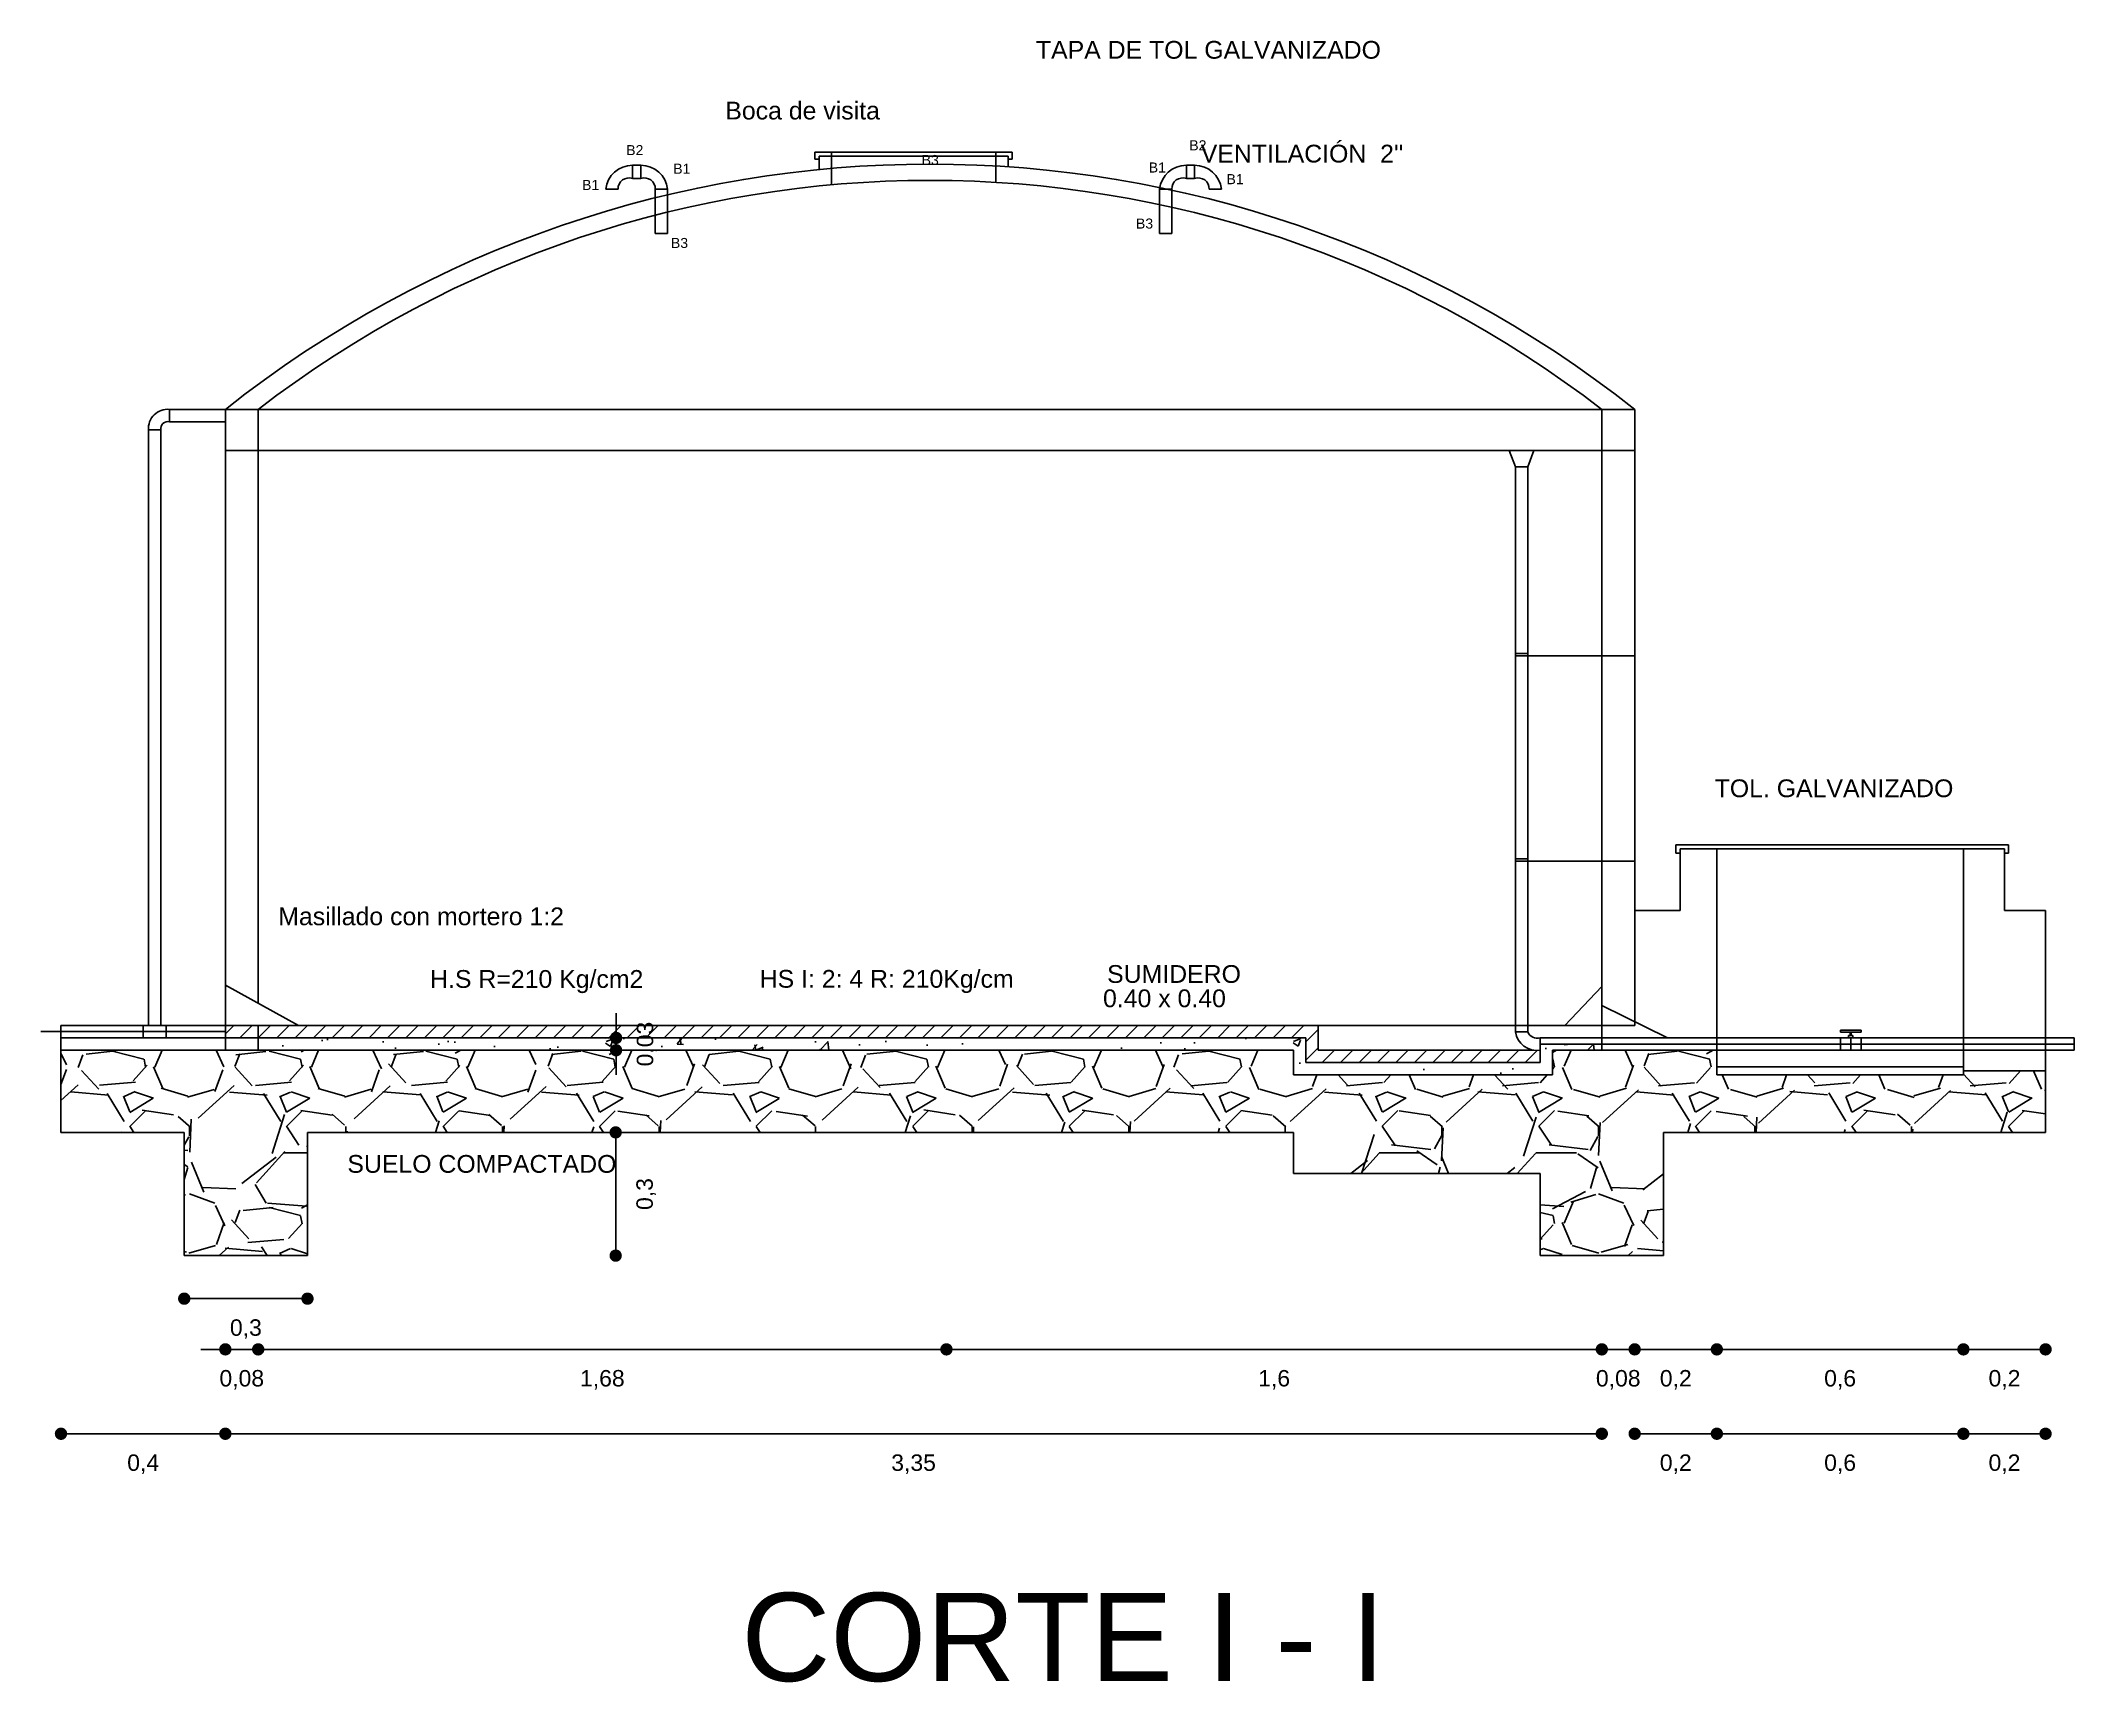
# Model space of a CAD drawing. Header units: metres. Extents: x 1704 to 4131, y 3282 to 4241.
# Drawn here: x 2001.609 to 2006.558, y 4221.617 to 4225.613 of the extents above; entities that cross this region are included whole.
import ezdxf

# ---------------------------------------------------------------- set-up
doc = ezdxf.new("R2010")
doc.units = ezdxf.units.M
doc.linetypes.add('ACAD_ISO02W100', pattern=[15, 12, -3])
doc.layers.add('Cotas', color=7, linetype='Continuous')
doc.layers.add('Dibujo', color=7, linetype='Continuous')
doc.styles.get("Standard").update_dxf_attribs({"font": 'arial.ttf'})
doc.dimstyles.new('INCLINADA', dxfattribs={"dimtxt": 0.04, "dimasz": 0.03, "dimexe": 1.25, "dimexo": 0.625, "dimgap": 0.05, "dimtad": 2, "dimtxsty": 'Standard', "dimblk": 'DOT', "dimcen": 0, "dimse1": 1, "dimse2": 1, "dimadec": 0, "dimazin": 0, "dimtfac": 1, "dimtix": 1, "dimtmove": 0, "dimatfit": 2, "dimfxl": 1, "dimarcsym": 2})
pattern_1 = [(45, (-1966.527485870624, 1656.696482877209), (-0.02245064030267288, 0.02245064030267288), [])]

msp = doc.modelspace()

# ---------------------------------------------------------------- texts
at = {"layer": 'Cotas', "color": 0, "linetype": 'ByBlock'}
for s, height, p in [('TAPA DE TOL GALVANIZADO', 0.04326879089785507, (2004.031190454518, 4225.569201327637)), ('Boca de visita', 0.04326879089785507, (2003.275206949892, 4225.421334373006)), ('B2', 0.02446560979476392, (2003.034022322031, 4225.334390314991)), ('B3', 0.02446560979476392, (2003.753021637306, 4225.310393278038)), ('B3', 0.02446560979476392, (2003.753021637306, 4225.310393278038)), ('B3', 0.02446560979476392, (2003.753021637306, 4225.310393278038)), ('B2', 0.02446560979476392, (2004.404401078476, 4225.34616069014)), ("VENTILACIÓN  2''", 0.04326879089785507, (2004.432267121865, 4225.31650436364)), ('B1', 0.02446560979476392, (2003.148524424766, 4225.289184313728)), ('B1', 0.02446560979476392, (2004.305720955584, 4225.292124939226)), ('B1', 0.02446560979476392, (2004.494969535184, 4225.26375625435)), ('B1', 0.02446560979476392, (2002.926587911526, 4225.249628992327)), ('B3', 0.02446560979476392, (2004.274630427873, 4225.155685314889)), ('B3', 0.02446560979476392, (2003.14287004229, 4225.108360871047)), ('TOL. GALVANIZADO', 0.04326879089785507, (2005.683032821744, 4223.771457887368)), ('Masillado con mortero 1:2', 0.04326879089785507, (2002.187213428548, 4223.459774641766)), ('H.S R=210 Kg/cm2', 0.04326879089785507, (2002.556771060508, 4223.307304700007)), ('HS I: 2: 4 R: 210Kg/cm', 0.04326879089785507, (2003.358862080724, 4223.30762862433)), ('SUMIDERO', 0.04326879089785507, (2004.20436892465, 4223.319424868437)), ('0.40 x 0.40 ', 0.04326879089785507, (2004.194496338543, 4223.260228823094)), ('SUELO COMPACTADO', 0.04326879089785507, (2002.355375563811, 4222.857108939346))]:
    msp.add_text(s, height=height, dxfattribs=at).set_placement(p)
at = {"layer": 'Dibujo', "linetype": 'ACAD_ISO02W100'}
msp.add_text('CORTE I - I', height=0.2147833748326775, dxfattribs=at).set_placement((2003.314251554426, 4221.619706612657))

# ---------------------------------------------------------------- blocks, each defined once
blk = doc.blocks.new('_Dot')
at = {"color": 0, "linetype": 'ByBlock', "lineweight": -2}
blk.add_line((-0.5, 0), (-1, 0), dxfattribs=at)
at = {"color": 0, "linetype": 'ByBlock', "const_width": 0.5}
blk.add_lwpolyline([(-0.25, 0, 1), (0.25, 0, 1)], format="xyb", close=True, dxfattribs=at)
blk = doc.blocks.new('*D291')
at = {"layer": 'Cotas', "color": 0, "linetype": 'ByBlock', "lineweight": -2, "transparency": 16777216}
for p, q in [((2003.009376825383, 4223.21542370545), (2003.009376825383, 4223.245423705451)), ((2003.009376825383, 4223.18542370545), (2003.009376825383, 4223.155423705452)), ((2003.009376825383, 4223.125423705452), (2003.009376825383, 4223.095423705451))]:
    blk.add_line(p, q, dxfattribs=at)
at = {"layer": 'Defpoints', "color": 0, "linetype": 'ByBlock', "transparency": 16777216}
for p in [(2003.009376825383, 4223.18542370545), (2003.009376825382, 4223.155423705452), (2003.009376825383, 4223.155423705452)]:
    blk.add_point(p, dxfattribs=at)
at = {"layer": 'Cotas', "color": 0, "linetype": 'ByBlock', "lineweight": -2, "transparency": 16777216, "xscale": 0.03, "yscale": 0.03, "zscale": 0.03}
for p, rotation in [((2003.009376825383, 4223.18542370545), 270), ((2003.009376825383, 4223.155423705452), 90)]:
    blk.add_blockref('_Dot', p, dxfattribs=dict(at, rotation=rotation))
at = {"layer": 'Cotas', "color": 0, "linetype": 'ByBlock', "transparency": 16777216, "insert": (2003.083415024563, 4223.170423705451), "char_height": 0.04, "attachment_point": 5, "rotation": 90}
blk.add_mtext('0,03', dxfattribs=at)
blk = doc.blocks.new('*D292')
at = {"layer": 'Cotas', "color": 0, "linetype": 'ByBlock', "lineweight": -2, "transparency": 16777216}
blk.add_line((2003.008408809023, 4222.925423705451), (2003.008408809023, 4222.685423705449), dxfattribs=at)
at = {"layer": 'Defpoints', "color": 0, "linetype": 'ByBlock', "transparency": 16777216}
for p in [(2002.258408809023, 4222.955423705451), (2002.258408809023, 4222.65542370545), (2003.008408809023, 4222.65542370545)]:
    blk.add_point(p, dxfattribs=at)
at = {"layer": 'Cotas', "color": 0, "linetype": 'ByBlock', "lineweight": -2, "transparency": 16777216, "xscale": 0.03, "yscale": 0.03, "zscale": 0.03}
for p, rotation in [((2003.008408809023, 4222.955423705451), 90), ((2003.008408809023, 4222.65542370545), 270)]:
    blk.add_blockref('_Dot', p, dxfattribs=dict(at, rotation=rotation))
at = {"layer": 'Cotas', "color": 0, "linetype": 'ByBlock', "transparency": 16777216, "insert": (2003.082447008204, 4222.80542370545), "char_height": 0.04, "attachment_point": 5, "rotation": 90}
blk.add_mtext('0,3', dxfattribs=at)
blk = doc.blocks.new('*D293')
at = {"layer": 'Cotas', "color": 0, "linetype": 'ByBlock', "lineweight": -2, "transparency": 16777216}
blk.add_line((2001.988408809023, 4222.550662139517), (2002.228408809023, 4222.550662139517), dxfattribs=at)
at = {"layer": 'Defpoints', "color": 0, "linetype": 'ByBlock', "transparency": 16777216}
for p in [(2001.958408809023, 4222.65542370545), (2002.258408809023, 4222.65542370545), (2002.258408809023, 4222.550662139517)]:
    blk.add_point(p, dxfattribs=at)
at = {"layer": 'Cotas', "color": 0, "linetype": 'ByBlock', "lineweight": -2, "transparency": 16777216, "xscale": 0.03, "yscale": 0.03, "zscale": 0.03, "rotation": 180}
blk.add_blockref('_Dot', (2001.958408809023, 4222.550662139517), dxfattribs=at)
at = {"layer": 'Cotas', "color": 0, "linetype": 'ByBlock', "lineweight": -2, "transparency": 16777216, "xscale": 0.03, "yscale": 0.03, "zscale": 0.03}
blk.add_blockref('_Dot', (2002.258408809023, 4222.550662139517), dxfattribs=at)
at = {"layer": 'Cotas', "color": 0, "linetype": 'ByBlock', "transparency": 16777216, "insert": (2002.108408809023, 4222.476623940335), "char_height": 0.04, "attachment_point": 5}
blk.add_mtext('0,3', dxfattribs=at)
blk = doc.blocks.new('*D294')
at = {"layer": 'Cotas', "color": 0, "linetype": 'ByBlock', "lineweight": -2, "transparency": 16777216}
for p, q in [((2002.028408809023, 4222.427247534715), (2001.998408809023, 4222.427247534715)), ((2002.058408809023, 4222.427247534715), (2002.138408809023, 4222.427247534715)), ((2002.168408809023, 4222.427247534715), (2002.198408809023, 4222.427247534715))]:
    blk.add_line(p, q, dxfattribs=at)
at = {"layer": 'Defpoints', "color": 0, "linetype": 'ByBlock', "transparency": 16777216}
for p in [(2002.058408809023, 4223.215423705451), (2002.138408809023, 4223.215423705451), (2002.138408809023, 4222.427247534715)]:
    blk.add_point(p, dxfattribs=at)
at = {"layer": 'Cotas', "color": 0, "linetype": 'ByBlock', "lineweight": -2, "transparency": 16777216, "xscale": 0.03, "yscale": 0.03, "zscale": 0.03}
blk.add_blockref('_Dot', (2002.058408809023, 4222.427247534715), dxfattribs=at)
at = {"layer": 'Cotas', "color": 0, "linetype": 'ByBlock', "lineweight": -2, "transparency": 16777216, "xscale": 0.03, "yscale": 0.03, "zscale": 0.03, "rotation": 180}
blk.add_blockref('_Dot', (2002.138408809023, 4222.427247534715), dxfattribs=at)
at = {"layer": 'Cotas', "color": 0, "linetype": 'ByBlock', "transparency": 16777216, "insert": (2002.098408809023, 4222.353209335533), "char_height": 0.04, "attachment_point": 5}
blk.add_mtext('0,08', dxfattribs=at)
blk = doc.blocks.new('*D295')
at = {"layer": 'Cotas', "color": 0, "linetype": 'ByBlock', "lineweight": -2, "transparency": 16777216}
blk.add_line((2002.168408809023, 4222.427247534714), (2003.783408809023, 4222.427247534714), dxfattribs=at)
at = {"layer": 'Defpoints', "color": 0, "linetype": 'ByBlock', "transparency": 16777216}
for p in [(2002.138408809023, 4223.215423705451), (2003.813408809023, 4223.215423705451), (2003.813408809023, 4222.427247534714)]:
    blk.add_point(p, dxfattribs=at)
at = {"layer": 'Cotas', "color": 0, "linetype": 'ByBlock', "lineweight": -2, "transparency": 16777216, "xscale": 0.03, "yscale": 0.03, "zscale": 0.03, "rotation": 180}
blk.add_blockref('_Dot', (2002.138408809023, 4222.427247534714), dxfattribs=at)
at = {"layer": 'Cotas', "color": 0, "linetype": 'ByBlock', "lineweight": -2, "transparency": 16777216, "xscale": 0.03, "yscale": 0.03, "zscale": 0.03}
blk.add_blockref('_Dot', (2003.813408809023, 4222.427247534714), dxfattribs=at)
at = {"layer": 'Cotas', "color": 0, "linetype": 'ByBlock', "transparency": 16777216, "insert": (2002.975908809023, 4222.353209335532), "char_height": 0.04, "attachment_point": 5}
blk.add_mtext('1,68', dxfattribs=at)
blk = doc.blocks.new('*D296')
at = {"layer": 'Cotas', "color": 0, "linetype": 'ByBlock', "lineweight": -2, "transparency": 16777216}
blk.add_line((2003.843408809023, 4222.427247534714), (2005.378408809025, 4222.427247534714), dxfattribs=at)
at = {"layer": 'Defpoints', "color": 0, "linetype": 'ByBlock', "transparency": 16777216}
for p in [(2003.813408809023, 4223.215423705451), (2005.408408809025, 4223.21542370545), (2005.408408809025, 4222.427247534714)]:
    blk.add_point(p, dxfattribs=at)
at = {"layer": 'Cotas', "color": 0, "linetype": 'ByBlock', "lineweight": -2, "transparency": 16777216, "xscale": 0.03, "yscale": 0.03, "zscale": 0.03, "rotation": 180}
blk.add_blockref('_Dot', (2003.813408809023, 4222.427247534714), dxfattribs=at)
at = {"layer": 'Cotas', "color": 0, "linetype": 'ByBlock', "lineweight": -2, "transparency": 16777216, "xscale": 0.03, "yscale": 0.03, "zscale": 0.03}
blk.add_blockref('_Dot', (2005.408408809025, 4222.427247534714), dxfattribs=at)
at = {"layer": 'Cotas', "color": 0, "linetype": 'ByBlock', "transparency": 16777216, "insert": (2004.610908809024, 4222.353209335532), "char_height": 0.04, "attachment_point": 5}
blk.add_mtext('1,6', dxfattribs=at)
blk = doc.blocks.new('*D297')
at = {"layer": 'Cotas', "color": 0, "linetype": 'ByBlock', "lineweight": -2, "transparency": 16777216}
for p, q in [((2005.378408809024, 4222.427247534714), (2005.348408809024, 4222.427247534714)), ((2005.408408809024, 4222.427247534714), (2005.488408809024, 4222.427247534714)), ((2005.518408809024, 4222.427247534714), (2005.548408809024, 4222.427247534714))]:
    blk.add_line(p, q, dxfattribs=at)
at = {"layer": 'Defpoints', "color": 0, "linetype": 'ByBlock', "transparency": 16777216}
for p in [(2005.408408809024, 4223.21542370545), (2005.488408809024, 4223.224997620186), (2005.488408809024, 4222.427247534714)]:
    blk.add_point(p, dxfattribs=at)
at = {"layer": 'Cotas', "color": 0, "linetype": 'ByBlock', "lineweight": -2, "transparency": 16777216, "xscale": 0.03, "yscale": 0.03, "zscale": 0.03}
blk.add_blockref('_Dot', (2005.408408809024, 4222.427247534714), dxfattribs=at)
at = {"layer": 'Cotas', "color": 0, "linetype": 'ByBlock', "lineweight": -2, "transparency": 16777216, "xscale": 0.03, "yscale": 0.03, "zscale": 0.03, "rotation": 180}
blk.add_blockref('_Dot', (2005.488408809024, 4222.427247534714), dxfattribs=at)
at = {"layer": 'Cotas', "color": 0, "linetype": 'ByBlock', "transparency": 16777216, "insert": (2005.448408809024, 4222.353209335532), "char_height": 0.04, "attachment_point": 5}
blk.add_mtext('0,08', dxfattribs=at)
blk = doc.blocks.new('*D298')
at = {"layer": 'Cotas', "color": 0, "linetype": 'ByBlock', "lineweight": -2, "transparency": 16777216}
blk.add_line((2005.518408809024, 4222.427247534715), (2005.658408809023, 4222.427247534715), dxfattribs=at)
at = {"layer": 'Defpoints', "color": 0, "linetype": 'ByBlock', "transparency": 16777216}
for p in [(2005.488408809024, 4223.224997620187), (2005.688408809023, 4223.224997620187), (2005.688408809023, 4222.427247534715)]:
    blk.add_point(p, dxfattribs=at)
at = {"layer": 'Cotas', "color": 0, "linetype": 'ByBlock', "lineweight": -2, "transparency": 16777216, "xscale": 0.03, "yscale": 0.03, "zscale": 0.03, "rotation": 180}
blk.add_blockref('_Dot', (2005.488408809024, 4222.427247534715), dxfattribs=at)
at = {"layer": 'Cotas', "color": 0, "linetype": 'ByBlock', "lineweight": -2, "transparency": 16777216, "xscale": 0.03, "yscale": 0.03, "zscale": 0.03}
blk.add_blockref('_Dot', (2005.688408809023, 4222.427247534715), dxfattribs=at)
at = {"layer": 'Cotas', "color": 0, "linetype": 'ByBlock', "transparency": 16777216, "insert": (2005.588408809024, 4222.353209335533), "char_height": 0.04, "attachment_point": 5}
blk.add_mtext('0,2', dxfattribs=at)
blk = doc.blocks.new('*D299')
at = {"layer": 'Cotas', "color": 0, "linetype": 'ByBlock', "lineweight": -2, "transparency": 16777216}
blk.add_line((2005.718408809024, 4222.427247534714), (2006.258408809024, 4222.427247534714), dxfattribs=at)
at = {"layer": 'Defpoints', "color": 0, "linetype": 'ByBlock', "transparency": 16777216}
for p in [(2005.688408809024, 4223.115423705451), (2006.288408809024, 4223.11542370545), (2006.288408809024, 4222.427247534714)]:
    blk.add_point(p, dxfattribs=at)
at = {"layer": 'Cotas', "color": 0, "linetype": 'ByBlock', "lineweight": -2, "transparency": 16777216, "xscale": 0.03, "yscale": 0.03, "zscale": 0.03, "rotation": 180}
blk.add_blockref('_Dot', (2005.688408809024, 4222.427247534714), dxfattribs=at)
at = {"layer": 'Cotas', "color": 0, "linetype": 'ByBlock', "lineweight": -2, "transparency": 16777216, "xscale": 0.03, "yscale": 0.03, "zscale": 0.03}
blk.add_blockref('_Dot', (2006.288408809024, 4222.427247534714), dxfattribs=at)
at = {"layer": 'Cotas', "color": 0, "linetype": 'ByBlock', "transparency": 16777216, "insert": (2005.988408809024, 4222.353209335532), "char_height": 0.04, "attachment_point": 5}
blk.add_mtext('0,6', dxfattribs=at)
blk = doc.blocks.new('*D300')
at = {"layer": 'Cotas', "color": 0, "linetype": 'ByBlock', "lineweight": -2, "transparency": 16777216}
blk.add_line((2006.318408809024, 4222.427247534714), (2006.458408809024, 4222.427247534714), dxfattribs=at)
at = {"layer": 'Defpoints', "color": 0, "linetype": 'ByBlock', "transparency": 16777216}
for p in [(2006.288408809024, 4223.10542370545), (2006.488408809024, 4223.10542370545), (2006.488408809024, 4222.427247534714)]:
    blk.add_point(p, dxfattribs=at)
at = {"layer": 'Cotas', "color": 0, "linetype": 'ByBlock', "lineweight": -2, "transparency": 16777216, "xscale": 0.03, "yscale": 0.03, "zscale": 0.03, "rotation": 180}
blk.add_blockref('_Dot', (2006.288408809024, 4222.427247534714), dxfattribs=at)
at = {"layer": 'Cotas', "color": 0, "linetype": 'ByBlock', "lineweight": -2, "transparency": 16777216, "xscale": 0.03, "yscale": 0.03, "zscale": 0.03}
blk.add_blockref('_Dot', (2006.488408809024, 4222.427247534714), dxfattribs=at)
at = {"layer": 'Cotas', "color": 0, "linetype": 'ByBlock', "transparency": 16777216, "insert": (2006.388408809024, 4222.353209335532), "char_height": 0.04, "attachment_point": 5}
blk.add_mtext('0,2', dxfattribs=at)
blk = doc.blocks.new('*D301')
at = {"layer": 'Cotas', "color": 0, "linetype": 'ByBlock', "lineweight": -2, "transparency": 16777216}
blk.add_line((2001.688408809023, 4222.221814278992), (2002.028408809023, 4222.221814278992), dxfattribs=at)
at = {"layer": 'Defpoints', "color": 0, "linetype": 'ByBlock', "transparency": 16777216}
for p in [(2002.058408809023, 4223.155423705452), (2001.658408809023, 4222.955423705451), (2002.058408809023, 4222.221814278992)]:
    blk.add_point(p, dxfattribs=at)
at = {"layer": 'Cotas', "color": 0, "linetype": 'ByBlock', "lineweight": -2, "transparency": 16777216, "xscale": 0.03, "yscale": 0.03, "zscale": 0.03, "rotation": 180}
blk.add_blockref('_Dot', (2001.658408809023, 4222.221814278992), dxfattribs=at)
at = {"layer": 'Cotas', "color": 0, "linetype": 'ByBlock', "lineweight": -2, "transparency": 16777216, "xscale": 0.03, "yscale": 0.03, "zscale": 0.03}
blk.add_blockref('_Dot', (2002.058408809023, 4222.221814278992), dxfattribs=at)
at = {"layer": 'Cotas', "color": 0, "linetype": 'ByBlock', "transparency": 16777216, "insert": (2001.858408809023, 4222.147776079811), "char_height": 0.04, "attachment_point": 5}
blk.add_mtext('0,4', dxfattribs=at)
blk = doc.blocks.new('*D302')
at = {"layer": 'Cotas', "color": 0, "linetype": 'ByBlock', "lineweight": -2, "transparency": 16777216}
blk.add_line((2002.088408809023, 4222.221814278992), (2005.378408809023, 4222.221814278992), dxfattribs=at)
at = {"layer": 'Defpoints', "color": 0, "linetype": 'ByBlock', "transparency": 16777216}
for p in [(2002.058408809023, 4223.155423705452), (2005.408408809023, 4223.15542370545), (2005.408408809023, 4222.221814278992)]:
    blk.add_point(p, dxfattribs=at)
at = {"layer": 'Cotas', "color": 0, "linetype": 'ByBlock', "lineweight": -2, "transparency": 16777216, "xscale": 0.03, "yscale": 0.03, "zscale": 0.03, "rotation": 180}
blk.add_blockref('_Dot', (2002.058408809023, 4222.221814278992), dxfattribs=at)
at = {"layer": 'Cotas', "color": 0, "linetype": 'ByBlock', "lineweight": -2, "transparency": 16777216, "xscale": 0.03, "yscale": 0.03, "zscale": 0.03}
blk.add_blockref('_Dot', (2005.408408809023, 4222.221814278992), dxfattribs=at)
at = {"layer": 'Cotas', "color": 0, "linetype": 'ByBlock', "transparency": 16777216, "insert": (2003.733408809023, 4222.14777607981), "char_height": 0.04, "attachment_point": 5}
blk.add_mtext('3,35', dxfattribs=at)
blk = doc.blocks.new('*D303')
at = {"layer": 'Cotas', "color": 0, "linetype": 'ByBlock', "lineweight": -2, "transparency": 16777216}
blk.add_line((2005.518408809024, 4222.221814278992), (2005.658408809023, 4222.221814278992), dxfattribs=at)
at = {"layer": 'Defpoints', "color": 0, "linetype": 'ByBlock', "transparency": 16777216}
for p in [(2005.488408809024, 4223.215423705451), (2005.688408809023, 4223.215423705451), (2005.688408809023, 4222.221814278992)]:
    blk.add_point(p, dxfattribs=at)
at = {"layer": 'Cotas', "color": 0, "linetype": 'ByBlock', "lineweight": -2, "transparency": 16777216, "xscale": 0.03, "yscale": 0.03, "zscale": 0.03, "rotation": 180}
blk.add_blockref('_Dot', (2005.488408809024, 4222.221814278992), dxfattribs=at)
at = {"layer": 'Cotas', "color": 0, "linetype": 'ByBlock', "lineweight": -2, "transparency": 16777216, "xscale": 0.03, "yscale": 0.03, "zscale": 0.03}
blk.add_blockref('_Dot', (2005.688408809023, 4222.221814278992), dxfattribs=at)
at = {"layer": 'Cotas', "color": 0, "linetype": 'ByBlock', "transparency": 16777216, "insert": (2005.588408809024, 4222.147776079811), "char_height": 0.04, "attachment_point": 5}
blk.add_mtext('0,2', dxfattribs=at)
blk = doc.blocks.new('*D304')
at = {"layer": 'Cotas', "color": 0, "linetype": 'ByBlock', "lineweight": -2, "transparency": 16777216}
blk.add_line((2005.718408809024, 4222.221814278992), (2006.258408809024, 4222.221814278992), dxfattribs=at)
at = {"layer": 'Defpoints', "color": 0, "linetype": 'ByBlock', "transparency": 16777216}
for p in [(2005.688408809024, 4223.18542370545), (2006.288408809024, 4223.17042370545), (2006.288408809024, 4222.221814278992)]:
    blk.add_point(p, dxfattribs=at)
at = {"layer": 'Cotas', "color": 0, "linetype": 'ByBlock', "lineweight": -2, "transparency": 16777216, "xscale": 0.03, "yscale": 0.03, "zscale": 0.03, "rotation": 180}
blk.add_blockref('_Dot', (2005.688408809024, 4222.221814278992), dxfattribs=at)
at = {"layer": 'Cotas', "color": 0, "linetype": 'ByBlock', "lineweight": -2, "transparency": 16777216, "xscale": 0.03, "yscale": 0.03, "zscale": 0.03}
blk.add_blockref('_Dot', (2006.288408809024, 4222.221814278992), dxfattribs=at)
at = {"layer": 'Cotas', "color": 0, "linetype": 'ByBlock', "transparency": 16777216, "insert": (2005.988408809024, 4222.147776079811), "char_height": 0.04, "attachment_point": 5}
blk.add_mtext('0,6', dxfattribs=at)
blk = doc.blocks.new('*D305')
at = {"layer": 'Cotas', "color": 0, "linetype": 'ByBlock', "lineweight": -2, "transparency": 16777216}
blk.add_line((2006.318408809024, 4222.221814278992), (2006.458408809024, 4222.221814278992), dxfattribs=at)
at = {"layer": 'Defpoints', "color": 0, "linetype": 'ByBlock', "transparency": 16777216}
for p in [(2006.288408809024, 4223.10542370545), (2006.488408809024, 4223.10542370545), (2006.488408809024, 4222.221814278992)]:
    blk.add_point(p, dxfattribs=at)
at = {"layer": 'Cotas', "color": 0, "linetype": 'ByBlock', "lineweight": -2, "transparency": 16777216, "xscale": 0.03, "yscale": 0.03, "zscale": 0.03, "rotation": 180}
blk.add_blockref('_Dot', (2006.288408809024, 4222.221814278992), dxfattribs=at)
at = {"layer": 'Cotas', "color": 0, "linetype": 'ByBlock', "lineweight": -2, "transparency": 16777216, "xscale": 0.03, "yscale": 0.03, "zscale": 0.03}
blk.add_blockref('_Dot', (2006.488408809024, 4222.221814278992), dxfattribs=at)
at = {"layer": 'Cotas', "color": 0, "linetype": 'ByBlock', "transparency": 16777216, "insert": (2006.388408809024, 4222.14777607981), "char_height": 0.04, "attachment_point": 5}
blk.add_mtext('0,2', dxfattribs=at)

# ---------------------------------------------------------------- dimensions: what is measured, and where the dimension line sits
at = {"layer": 'Cotas', "color": 0, "linetype": 'ByBlock'}
for base, p1, p2, picture, middle in [((2002.138408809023, 4222.427247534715), (2002.058408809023, 4223.215423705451), (2002.138408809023, 4223.215423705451), '*D294', (2002.098408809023, 4222.353209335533)), ((2003.813408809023, 4222.427247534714), (2002.138408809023, 4223.215423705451), (2003.813408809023, 4223.215423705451), '*D295', (2002.975908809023, 4222.353209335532)), ((2005.408408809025, 4222.427247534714), (2003.813408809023, 4223.215423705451), (2005.408408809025, 4223.21542370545), '*D296', (2004.610908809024, 4222.353209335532)), ((2005.488408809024, 4222.427247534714), (2005.408408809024, 4223.21542370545), (2005.488408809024, 4223.224997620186), '*D297', (2005.448408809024, 4222.353209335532)), ((2005.688408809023, 4222.427247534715), (2005.488408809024, 4223.224997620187), (2005.688408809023, 4223.224997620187), '*D298', (2005.588408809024, 4222.353209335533)), ((2005.688408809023, 4222.221814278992), (2005.488408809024, 4223.215423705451), (2005.688408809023, 4223.215423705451), '*D303', (2005.588408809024, 4222.147776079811)), ((2002.058408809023, 4222.221814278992), (2001.658408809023, 4222.955423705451), (2002.058408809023, 4223.155423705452), '*D301', (2001.858408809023, 4222.147776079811)), ((2005.408408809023, 4222.221814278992), (2002.058408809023, 4223.155423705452), (2005.408408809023, 4223.15542370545), '*D302', (2003.733408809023, 4222.14777607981)), ((2006.288408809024, 4222.221814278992), (2005.688408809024, 4223.18542370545), (2006.288408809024, 4223.17042370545), '*D304', (2005.988408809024, 4222.147776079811)), ((2006.288408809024, 4222.427247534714), (2005.688408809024, 4223.115423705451), (2006.288408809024, 4223.11542370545), '*D299', (2005.988408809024, 4222.353209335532)), ((2006.488408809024, 4222.427247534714), (2006.288408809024, 4223.10542370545), (2006.488408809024, 4223.10542370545), '*D300', (2006.388408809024, 4222.353209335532)), ((2006.488408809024, 4222.221814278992), (2006.288408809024, 4223.10542370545), (2006.488408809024, 4223.10542370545), '*D305', (2006.388408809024, 4222.14777607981)), ((2002.258408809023, 4222.550662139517), (2001.958408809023, 4222.65542370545), (2002.258408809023, 4222.65542370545), '*D293', (2002.108408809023, 4222.476623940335))]:
    dim = msp.add_linear_dim(base=base, p1=p1, p2=p2, dimstyle='INCLINADA', dxfattribs=at)
    dim.commit()
    dim.dimension.update_dxf_attribs({"geometry": picture, "text_midpoint": middle})
for base, p1, p2, picture, middle in [((2003.009376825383, 4223.155423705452), (2003.009376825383, 4223.18542370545), (2003.009376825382, 4223.155423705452), '*D291', (2003.083415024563, 4223.170423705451)), ((2003.008408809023, 4222.65542370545), (2002.258408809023, 4222.955423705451), (2002.258408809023, 4222.65542370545), '*D292', (2003.082447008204, 4222.80542370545))]:
    dim = msp.add_linear_dim(base=base, p1=p1, p2=p2, angle=90, dimstyle='INCLINADA', dxfattribs=at)
    dim.commit()
    dim.dimension.update_dxf_attribs({"geometry": picture, "text_midpoint": middle})

# ---------------------------------------------------------------- hatches: boundary and pattern name
at = {"layer": 'Dibujo', "linetype": 'ByBlock'}
h = msp.add_hatch(dxfattribs=at)
h.set_pattern_fill('ANSI31', color=0, scale=0.01)
h.set_pattern_definition(pattern_1)
h.paths.add_polyline_path([(2002.058408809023, 4223.215423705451), (2002.058408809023, 4223.185423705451), (2002.138408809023, 4223.185423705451), (2002.138408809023, 4223.215423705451)])
h = msp.add_hatch(dxfattribs=at)
h.set_pattern_fill('ANSI31', color=0, scale=0.01)
h.set_pattern_definition(pattern_1)
h.paths.add_polyline_path([(2004.718408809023, 4223.215423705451), (2002.138408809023, 4223.215423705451), (2002.138408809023, 4223.185423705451), (2004.688408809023, 4223.18542370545), (2004.688408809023, 4223.15542370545), (2004.688408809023, 4223.12542370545), (2005.25806145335, 4223.12542370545), (2005.258408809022, 4223.155423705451, -0.07177563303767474), (2005.243184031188, 4223.15542370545), (2004.718408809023, 4223.15542370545), (2004.718408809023, 4223.18542370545)])
h = msp.add_hatch(dxfattribs=at)
h.set_pattern_fill('GRAVEL', color=0, scale=0.015)
h.set_pattern_definition([(228.0127875, (-1966.253165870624, 1657.077482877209), (-3.048000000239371, -3.428999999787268), [0.051258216, -5.07457254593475]), (184.969741, (-1966.287455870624, 1657.039382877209), (4.571999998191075, 0.3810000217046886), [0.08796070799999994, -8.708107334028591]), (132.5104471, (-1966.375085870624, 1657.031762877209), (3.810000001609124, -4.190999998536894), [0.062022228, -6.140208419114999]), (267.273689, (-1966.523675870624, 1656.936512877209), (0.3810000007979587, 7.619999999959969), [0.08010067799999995, -7.929965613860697]), (292.83365418, (-1966.527485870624, 1656.856502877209), (-1.905000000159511, 4.571999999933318), [0.07854505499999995, -7.775971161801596]), (357.2736889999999, (-1966.497005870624, 1656.784112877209), (-7.619999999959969, 0.3810000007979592), [0.08010067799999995, -7.929965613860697]), (37.69424047, (-1966.416995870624, 1656.780302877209), (-4.952999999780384, -3.810000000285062), [0.105929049, -10.48696729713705]), (72.25532837, (-1966.333175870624, 1656.845072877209), (2.667000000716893, 8.381999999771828), [0.100007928, -9.90078849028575]), (121.42956562, (-1966.302695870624, 1656.940322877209), (-3.048000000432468, 4.952999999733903), [0.08037195, -7.956831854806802]), (175.2363583, (-1966.344605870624, 1657.008902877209), (4.190999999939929, -0.3810000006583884), [0.09175699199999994, -4.496090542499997]), (222.3974378, (-1966.436045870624, 1657.016522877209), (-4.571999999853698, -4.191000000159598), [0.118661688, -11.74751587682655]), (138.81407483, (-1966.146485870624, 1656.932702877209), (-2.666999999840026, 2.286000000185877), [0.04050068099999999, -4.0095848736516]), (171.4692344, (-1966.176965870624, 1656.959372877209), (4.953000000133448, -0.7619999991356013), [0.07705229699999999, -7.628195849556]), (225, (-1966.253165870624, 1656.970802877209), (-5.329070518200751e-17, -0.3810000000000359), [0.053881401, -0.4849339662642]), (203.19859051, (-1966.279835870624, 1657.016522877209), (1.905000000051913, 0.7619999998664), [0.02901619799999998, -2.872593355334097]), (291.80140949, (-1966.306505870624, 1657.005092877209), (-0.3810000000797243, 1.142999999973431), [0.041034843, -2.0107129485]), (30.96375653, (-1966.291265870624, 1656.966992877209), (1.143000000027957, 0.7619999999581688), [0.06664794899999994, -2.154944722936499]), (161.56505118, (-1966.234115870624, 1657.001282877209), (0.7620000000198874, -0.380999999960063), [0.048193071, -1.1566347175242]), (16.389540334, (-1966.527485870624, 1657.005092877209), (3.810000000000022, 1.143000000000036), [0.06751320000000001, -6.68382400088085]), (70.34617594, (-1966.462715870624, 1657.024142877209), (-1.524000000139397, -4.190999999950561), [0.056639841, -5.607332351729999]), (293.19859051, (-1966.234115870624, 1657.077482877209), (-0.7619999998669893, 1.905000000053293), [0.05803201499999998, -2.843577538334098]), (343.6104596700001, (-1966.211255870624, 1657.024142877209), (-3.810000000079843, 1.142999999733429), [0.06751319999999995, -6.683824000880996]), (339.44395478, (-1966.527485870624, 1656.768872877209), (-1.904999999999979, 0.7620000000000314), [0.06510527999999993, -3.190160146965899]), (294.7751406, (-1966.466525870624, 1656.746012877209), (-1.90500000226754, 4.190999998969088), [0.05455081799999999, -5.400539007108]), (66.80140949, (-1966.230305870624, 1656.696482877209), (0.7619999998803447, 1.905000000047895), [0.05803201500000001, -2.843577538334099]), (17.35402464, (-1966.207445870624, 1656.749822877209), (-4.952999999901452, -1.524000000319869), [0.06386741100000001, -6.322856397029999]), (69.44395478, (-1966.416995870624, 1656.696482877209), (-0.7620000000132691, -1.904999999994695), [0.03255263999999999, -3.2227127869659]), (101.309932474, (-1966.253165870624, 1656.696482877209), (-0.38100000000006, 1.524000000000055), [0.01942719, -1.9232992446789]), (165.963756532, (-1966.256975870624, 1656.715532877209), (1.142999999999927, -0.3809999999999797), [0.078545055, -1.49235818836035]), (186.00900596, (-1966.333175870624, 1656.734582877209), (3.809999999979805, 0.381000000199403), [0.07279004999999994, -7.206204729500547]), (303.69006753, (-1966.291265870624, 1656.932702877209), (-0.3810000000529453, 0.7619999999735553), [0.054948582, -1.318766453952]), (353.15722659, (-1966.260785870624, 1656.886982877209), (6.477000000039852, -0.761999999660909), [0.095933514, -9.49740135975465]), (60.9453959, (-1966.165535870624, 1656.875552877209), (-1.524000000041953, -2.666999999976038), [0.039226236, -3.883408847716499]), (90, (-1966.146485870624, 1656.909842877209), (-0.3809999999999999, 0.3809999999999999), [0.02286, -0.35814]), (120.25643716, (-1966.340795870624, 1656.746012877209), (1.523999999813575, -2.667000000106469), [0.052930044, -5.240091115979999]), (48.01278749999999, (-1966.367465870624, 1656.791732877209), (3.048000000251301, 3.428999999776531), [0.102516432, -5.023314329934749]), (0, (-1966.298885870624, 1656.867932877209), (0.3809999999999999, 0.3809999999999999), [0.09906, -0.28194]), (325.3048465, (-1966.199825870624, 1656.867932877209), (3.81000000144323, -2.666999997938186), [0.060241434, -5.963897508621]), (254.0546040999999, (-1966.150295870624, 1656.833642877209), (-0.3809999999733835, -1.524000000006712), [0.05547436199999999, -2.7182475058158]), (207.64597536, (-1966.165535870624, 1656.780302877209), (-7.239000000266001, -3.809999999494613), [0.09032176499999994, -8.941869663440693]), (175.42607874, (-1966.245545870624, 1656.738392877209), (-4.952999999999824, 0.3809999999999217), [0.09555441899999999, -9.459876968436])])
h.paths.add_polyline_path([(2001.658408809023, 4223.155423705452), (2001.658408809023, 4222.955423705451), (2001.958408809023, 4222.955423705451), (2001.958408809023, 4222.65542370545), (2002.258408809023, 4222.65542370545), (2002.258408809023, 4222.955423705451), (2003.758408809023, 4222.955423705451), (2004.658408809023, 4222.955423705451), (2004.658408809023, 4222.85542370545), (2005.258408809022, 4222.85542370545), (2005.258408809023, 4222.65542370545), (2005.558408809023, 4222.65542370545), (2005.558408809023, 4222.955423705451), (2006.488408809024, 4222.955423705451), (2006.488408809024, 4223.10542370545), (2006.288408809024, 4223.10542370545), (2006.288408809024, 4223.09542370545), (2005.688408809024, 4223.09542370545), (2005.688408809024, 4223.15542370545), (2005.408408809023, 4223.15542370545), (2005.288408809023, 4223.15542370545), (2005.288408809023, 4223.09542370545), (2004.658408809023, 4223.09542370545), (2004.658408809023, 4223.125423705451), (2004.658408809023, 4223.155423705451)])
h = msp.add_hatch(dxfattribs=at)
h.set_pattern_fill('AR-CONC', color=0, scale=0.001)
h.set_pattern_definition([(49.99999999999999, (-1966.527485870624, 1656.696482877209), (0.182184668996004, -0.01593908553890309), [0.01905, -0.20955]), (355, (-1966.527485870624, 1656.696482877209), (-0.03524342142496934, 0.1910568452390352), [0.01524, -0.16764058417]), (100.4514447, (-1966.512303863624, 1656.695154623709), (0.1469412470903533, 0.1751177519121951), [0.0161900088, -0.1780902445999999]), (46.18420000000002, (-1966.527485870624, 1656.747282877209), (0.2710790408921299, -0.04204232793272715), [0.02857499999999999, -0.3143249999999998]), (96.63555760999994, (-1966.504895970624, 1656.743779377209), (0.237404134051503, 0.2474261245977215), [0.02428502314, -0.26713560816]), (351.1841511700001, (-1966.527485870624, 1656.747282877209), (0.237404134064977, 0.2474261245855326), [0.02285996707, -0.25145973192]), (21, (-1966.502085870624, 1656.734582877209), (0.1516143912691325, -0.1022651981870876), [0.01905, -0.20955]), (326.0000000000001, (-1966.502085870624, 1656.734582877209), (0.06180202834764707, 0.1841879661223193), [0.01524, -0.16764]), (71.45144499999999, (-1966.489451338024, 1656.726060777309), (0.2134164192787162, 0.08192276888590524), [0.0161900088, -0.1780899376]), (37.50000000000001, (-1966.527485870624, 1656.696482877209), (0.003088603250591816, 0.0845550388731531), [0, -0.165608, 0, -0.17018, 0, -0.168275]), (7.499999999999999, (-1966.527485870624, 1656.696482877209), (0.06681966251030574, 0.1001805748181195), [0, -0.09702799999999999, 0, -0.161798, 0, -0.06413500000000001]), (327.5, (-1966.584127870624, 1656.696482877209), (0.1355905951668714, -0.005728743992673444), [0, -0.0635, 0, -0.19812, 0, -0.26289]), (317.5, (-1966.609527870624, 1656.696482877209), (0.148129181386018, 0.02542649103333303), [0, -0.08255, 0, -0.131572, 0, -0.18669])])
h.paths.add_polyline_path([(2004.688408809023, 4223.18542370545), (2002.138408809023, 4223.185423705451), (2002.138408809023, 4223.155423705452), (2004.658408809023, 4223.155423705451), (2004.658408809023, 4223.12542370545), (2004.658408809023, 4223.09542370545), (2005.288408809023, 4223.09542370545), (2005.288408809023, 4223.15542370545), (2005.408408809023, 4223.15542370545), (2005.408408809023, 4223.17042370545), (2005.258408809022, 4223.17042370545), (2005.258408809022, 4223.15542370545), (2005.25806145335, 4223.12542370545), (2004.688408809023, 4223.12542370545), (2004.688408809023, 4223.15542370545)])

# ---------------------------------------------------------------- linework, layer by layer
at = {"layer": 'Dibujo', "color": 0, "linetype": 'ByBlock'}
for p, q in [((2003.493408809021, 4225.342008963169), (2003.973408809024, 4225.342008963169)), ((2003.493408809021, 4225.342008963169), (2003.493408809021, 4225.324475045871)), ((2003.533408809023, 4225.332008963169), (2003.503408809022, 4225.332008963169)), ((2003.503408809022, 4225.332008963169), (2003.503408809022, 4225.299227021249)), ((2003.533408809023, 4225.302008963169), (2003.533408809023, 4225.342008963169)), ((2003.533408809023, 4225.332008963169), (2003.933408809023, 4225.332008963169)), ((2003.933408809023, 4225.342008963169), (2003.933408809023, 4225.307818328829)), ((2003.933408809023, 4225.332008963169), (2003.963408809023, 4225.332008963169)), ((2003.963408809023, 4225.332008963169), (2003.963408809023, 4225.305913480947)), ((2003.973408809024, 4225.342008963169), (2003.973408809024, 4225.324475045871)), ((2003.049479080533, 4225.277276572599), (2003.049479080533, 4225.309642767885)), ((2003.069479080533, 4225.309642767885), (2003.049479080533, 4225.309642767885)), ((2003.069479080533, 4225.277276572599), (2003.069479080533, 4225.309642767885)), ((2003.493408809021, 4225.324475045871), (2003.503408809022, 4225.324475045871)), ((2003.533408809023, 4225.302008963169), (2003.533408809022, 4225.262221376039)), ((2003.933408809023, 4225.307818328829), (2003.933408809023, 4225.2682180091)), ((2003.973408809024, 4225.324475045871), (2003.963408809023, 4225.324475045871)), ((2004.397338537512, 4225.277276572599), (2004.397338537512, 4225.309642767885)), ((2004.397338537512, 4225.309642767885), (2004.417338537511, 4225.309642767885)), ((2004.417338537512, 4225.277276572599), (2004.417338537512, 4225.309642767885)), ((2002.98411236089, 4225.251292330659), (2003.01411236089, 4225.251292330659)), ((2003.069479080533, 4225.277276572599), (2003.049479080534, 4225.277276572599)), ((2003.104845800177, 4225.251292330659), (2003.104845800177, 4225.143548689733)), ((2003.104845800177, 4225.251292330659), (2003.134845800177, 4225.251292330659)), ((2003.134845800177, 4225.143548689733), (2003.134845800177, 4225.251292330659)), ((2004.331971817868, 4225.143548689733), (2004.331971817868, 4225.251292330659)), ((2004.361971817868, 4225.251292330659), (2004.331971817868, 4225.251292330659)), ((2004.361971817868, 4225.251292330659), (2004.361971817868, 4225.143548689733)), ((2004.397338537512, 4225.277276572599), (2004.417338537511, 4225.277276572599)), ((2004.482705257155, 4225.251292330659), (2004.452705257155, 4225.251292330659)), ((2003.104845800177, 4225.143548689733), (2003.134845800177, 4225.143548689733)), ((2004.361971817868, 4225.143548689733), (2004.331971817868, 4225.143548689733)), ((2001.922613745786, 4224.68542370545), (2001.922613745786, 4224.715423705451)), ((2001.922613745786, 4224.715423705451), (2002.058408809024, 4224.715423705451)), ((2001.922613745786, 4224.685423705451), (2002.058408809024, 4224.68542370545)), ((2002.058408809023, 4223.215423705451), (2002.058408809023, 4224.715423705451)), ((2002.058408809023, 4224.715423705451), (2005.408408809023, 4224.715423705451)), ((2002.138408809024, 4223.269596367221), (2002.138408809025, 4224.715423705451)), ((2005.408408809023, 4224.715423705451), (2005.488408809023, 4224.715423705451)), ((2005.408408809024, 4224.715423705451), (2005.408408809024, 4223.215423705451)), ((2005.488408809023, 4224.715423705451), (2005.488408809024, 4223.215423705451)), ((2001.871469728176, 4223.215423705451), (2001.871469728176, 4224.673266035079)), ((2001.901469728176, 4224.665423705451), (2001.871469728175, 4224.665423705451)), ((2001.901469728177, 4224.665423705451), (2001.901469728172, 4223.215423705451)), ((2002.058408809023, 4224.615423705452), (2005.488408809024, 4224.615423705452)), ((2005.198061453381, 4224.575423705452), (2005.183061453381, 4224.615423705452)), ((2005.198061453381, 4224.615423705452), (2005.488408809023, 4224.615423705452)), ((2005.218714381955, 4224.615423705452), (2005.198714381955, 4224.615423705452)), ((2005.218714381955, 4224.615423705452), (2005.238714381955, 4224.615423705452)), ((2005.228061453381, 4224.575423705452), (2005.24306145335, 4224.615423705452)), ((2005.19806145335, 4223.215423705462), (2005.19806145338, 4224.575423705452)), ((2005.19806145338, 4224.575423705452), (2005.228061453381, 4224.575423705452)), ((2005.22806145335, 4223.21542370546), (2005.228061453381, 4224.575423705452)), ((2005.19806145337, 4224.121093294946), (2005.228061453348, 4224.121093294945)), ((2005.198061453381, 4224.115423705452), (2005.488408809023, 4224.115423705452)), ((2006.398408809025, 4223.655423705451), (2005.588733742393, 4223.655423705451)), ((2005.588733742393, 4223.655423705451), (2005.588733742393, 4223.635423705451)), ((2005.688408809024, 4223.645423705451), (2005.598733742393, 4223.64542370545)), ((2005.598733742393, 4223.64542370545), (2005.598733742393, 4223.49542370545)), ((2005.688408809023, 4223.64542370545), (2005.688408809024, 4223.09542370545)), ((2006.288408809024, 4223.64542370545), (2005.688408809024, 4223.64542370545)), ((2006.288408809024, 4223.14542370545), (2006.288408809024, 4223.64542370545)), ((2006.388408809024, 4223.645423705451), (2006.288408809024, 4223.64542370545)), ((2006.388408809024, 4223.49542370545), (2006.388408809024, 4223.645423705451)), ((2006.398408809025, 4223.655423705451), (2006.398408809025, 4223.635423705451)), ((2005.198061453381, 4223.621093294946), (2005.228061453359, 4223.621093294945)), ((2005.198061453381, 4223.615423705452), (2005.488408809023, 4223.615423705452)), ((2005.588733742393, 4223.635423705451), (2005.598733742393, 4223.635423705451)), ((2006.398408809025, 4223.635423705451), (2006.388408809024, 4223.635423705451)), ((2005.598733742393, 4223.49542370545), (2005.488408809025, 4223.49542370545)), ((2006.488408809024, 4223.49542370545), (2006.388408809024, 4223.49542370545)), ((2006.488408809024, 4222.955423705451), (2006.488408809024, 4223.49542370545)), ((2002.058408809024, 4223.313696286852), (2002.236681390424, 4223.215423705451)), ((2005.318408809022, 4223.21542370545), (2005.408408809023, 4223.310231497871)), ((2005.408408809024, 4223.264571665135), (2005.408408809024, 4223.18542370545)), ((2005.408408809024, 4223.264571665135), (2005.568408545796, 4223.18542370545)), ((2002.058408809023, 4223.201369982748), (2001.608979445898, 4223.201369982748)), ((2001.658408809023, 4222.955423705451), (2001.658408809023, 4223.215423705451)), ((2002.058408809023, 4223.215423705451), (2001.658408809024, 4223.215423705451)), ((2001.858408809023, 4223.215423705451), (2001.858408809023, 4223.185423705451)), ((2001.914530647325, 4223.215423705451), (2001.914530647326, 4223.185423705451)), ((2002.058408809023, 4223.155423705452), (2002.058408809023, 4223.215423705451)), ((2002.058408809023, 4223.215423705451), (2002.138408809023, 4223.215423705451)), ((2002.138408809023, 4223.215423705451), (2005.488408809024, 4223.21542370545)), ((2002.138408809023, 4223.155423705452), (2002.138408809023, 4223.215423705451)), ((2004.718408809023, 4223.18542370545), (2004.718408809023, 4223.215423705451)), ((2005.19806145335, 4223.21542370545), (2005.19806145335, 4223.200423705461)), ((2005.22806145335, 4223.200423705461), (2005.19806145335, 4223.200423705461)), ((2005.22806145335, 4223.200423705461), (2005.22806145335, 4223.21542370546)), ((2005.408408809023, 4223.215423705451), (2005.408408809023, 4223.18542370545)), ((2006.039342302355, 4223.204535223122), (2005.989342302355, 4223.204535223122)), ((2005.989342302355, 4223.204535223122), (2005.989342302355, 4223.199535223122)), ((2006.039342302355, 4223.199535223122), (2006.039342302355, 4223.204535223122)), ((2001.658408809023, 4223.185423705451), (2004.688408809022, 4223.18542370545)), ((2001.658408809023, 4223.155423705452), (2004.658408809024, 4223.155423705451)), ((2004.658408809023, 4223.12542370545), (2004.658408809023, 4223.15542370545)), ((2004.658408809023, 4223.12542370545), (2004.658408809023, 4223.15542370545)), ((2004.688408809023, 4223.15542370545), (2004.688408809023, 4223.18542370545)), ((2004.688408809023, 4223.15542370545), (2004.688408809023, 4223.12542370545)), ((2004.718408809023, 4223.18542370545), (2004.718408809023, 4223.15542370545)), ((2004.718408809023, 4223.15542370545), (2005.243184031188, 4223.15542370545)), ((2005.25806145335, 4223.12542370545), (2005.258408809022, 4223.15542370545)), ((2005.258408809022, 4223.15542370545), (2005.258408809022, 4223.18542370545)), ((2005.258408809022, 4223.18542370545), (2005.288408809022, 4223.18542370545)), ((2005.258408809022, 4223.18542370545), (2005.288408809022, 4223.18542370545)), ((2006.558408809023, 4223.17042370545), (2005.258408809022, 4223.17042370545)), ((2005.273235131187, 4223.18542370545), (2005.318408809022, 4223.18542370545)), ((2005.273235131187, 4223.18542370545), (2006.558408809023, 4223.18542370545)), ((2005.288408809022, 4223.15542370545), (2005.408408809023, 4223.15542370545)), ((2005.288408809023, 4223.09542370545), (2005.288408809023, 4223.15542370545)), ((2005.318408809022, 4223.18542370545), (2006.558408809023, 4223.18542370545)), ((2005.318408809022, 4223.18542370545), (2006.558408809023, 4223.18542370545)), ((2005.318408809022, 4223.18542370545), (2006.558408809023, 4223.18542370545)), ((2005.408408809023, 4223.18542370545), (2005.408408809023, 4223.15542370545)), ((2005.408408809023, 4223.15542370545), (2005.408408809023, 4223.18542370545)), ((2005.408408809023, 4223.15542370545), (2006.558408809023, 4223.15542370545)), ((2005.989342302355, 4223.199535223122), (2006.039342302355, 4223.199535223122)), ((2005.989342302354, 4223.18542370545), (2005.989342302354, 4223.15542370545)), ((2006.009077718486, 4223.18542370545), (2006.009077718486, 4223.191662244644)), ((2006.009077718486, 4223.191662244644), (2006.019077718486, 4223.191662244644)), ((2006.013077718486, 4223.191662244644), (2006.013077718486, 4223.199535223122)), ((2006.014077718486, 4223.191662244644), (2006.014077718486, 4223.199535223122)), ((2006.014342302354, 4223.18542370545), (2006.014342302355, 4223.15542370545)), ((2006.015077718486, 4223.191662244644), (2006.015077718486, 4223.199535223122)), ((2006.019077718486, 4223.18542370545), (2006.019077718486, 4223.191662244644)), ((2006.039342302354, 4223.18542370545), (2006.039342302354, 4223.15542370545)), ((2006.558408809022, 4223.15542370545), (2006.558408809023, 4223.18542370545)), ((2004.658408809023, 4223.125423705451), (2004.658408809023, 4223.09542370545)), ((2004.688408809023, 4223.12542370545), (2005.25806145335, 4223.12542370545)), ((2005.688408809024, 4223.115423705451), (2006.288408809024, 4223.11542370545)), ((2006.288408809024, 4223.09542370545), (2006.288408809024, 4223.14542370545)), ((2006.288408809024, 4223.10542370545), (2006.488408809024, 4223.10542370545)), ((2004.658408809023, 4223.09542370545), (2005.288408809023, 4223.09542370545)), ((2005.688408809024, 4223.09542370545), (2006.288408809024, 4223.09542370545)), ((2001.658408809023, 4222.955423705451), (2001.958408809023, 4222.955423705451)), ((2001.958408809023, 4222.955423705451), (2001.958408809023, 4222.65542370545)), ((2002.258408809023, 4222.65542370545), (2002.258408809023, 4222.955423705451)), ((2002.258408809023, 4222.955423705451), (2003.758408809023, 4222.955423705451)), ((2003.758408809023, 4222.955423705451), (2004.658408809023, 4222.955423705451)), ((2004.658408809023, 4222.85542370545), (2004.658408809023, 4222.955423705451)), ((2005.558408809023, 4222.65542370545), (2005.558408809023, 4222.955423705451)), ((2005.558408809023, 4222.955423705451), (2006.488408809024, 4222.955423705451)), ((2005.258408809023, 4222.85542370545), (2004.658408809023, 4222.85542370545)), ((2005.258408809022, 4222.85542370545), (2005.258408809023, 4222.65542370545)), ((2001.958408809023, 4222.65542370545), (2002.258408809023, 4222.65542370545)), ((2005.258408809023, 4222.65542370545), (2005.558408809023, 4222.65542370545))]:
    msp.add_line(p, q, dxfattribs=at)
for centre, radius, start, end in [((2003.773408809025, 4222.55074030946), 2.761716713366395, 51.611493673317, 128.3885063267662), ((2003.048955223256, 4225.244441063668), 0.0652038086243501, 89.5396720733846, 173.9685328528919), ((2003.040120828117, 4225.25295328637), 0.02606144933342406, 68.95604107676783, 183.6540674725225), ((2003.070002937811, 4225.244441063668), 0.0652038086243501, 6.03146714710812, 90.4603279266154), ((2003.07883733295, 4225.25295328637), 0.02606144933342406, 356.3459325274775, 111.0439589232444), ((2004.396814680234, 4225.244441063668), 0.0652038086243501, 89.5396720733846, 173.9685328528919), ((2004.387980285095, 4225.25295328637), 0.02606144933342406, 68.95604107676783, 183.6540674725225), ((2004.417862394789, 4225.244441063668), 0.0652038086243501, 6.03146714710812, 90.4603279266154), ((2004.426696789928, 4225.25295328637), 0.02606144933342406, 356.3459325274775, 111.0439589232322), ((2003.773408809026, 4222.597055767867), 2.675949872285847, 52.33830064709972, 127.6616993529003), ((2001.917649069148, 4224.669344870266), 0.04634551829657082, 83.85049742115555, 184.8534380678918), ((2001.918650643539, 4224.668436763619), 0.01744311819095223, 76.8676331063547, 189.9469464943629), ((2005.250796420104, 4223.208179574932), 0.05330225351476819, 188.3666595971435, 278.210801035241), ((2005.251270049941, 4223.209179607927), 0.02480533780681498, 200.6699761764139, 286.725767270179)]:
    msp.add_arc(centre, radius, start, end, dxfattribs=at)

msp.set_redraw_order([(e.dxf.handle, doc.entitydb.next_handle()) for e in msp.query("TEXT MTEXT ATTDEF DIMENSION ARC_DIMENSION")])  # texts and dimensions are drawn at this point

doc.saveas('drawing.dxf')
